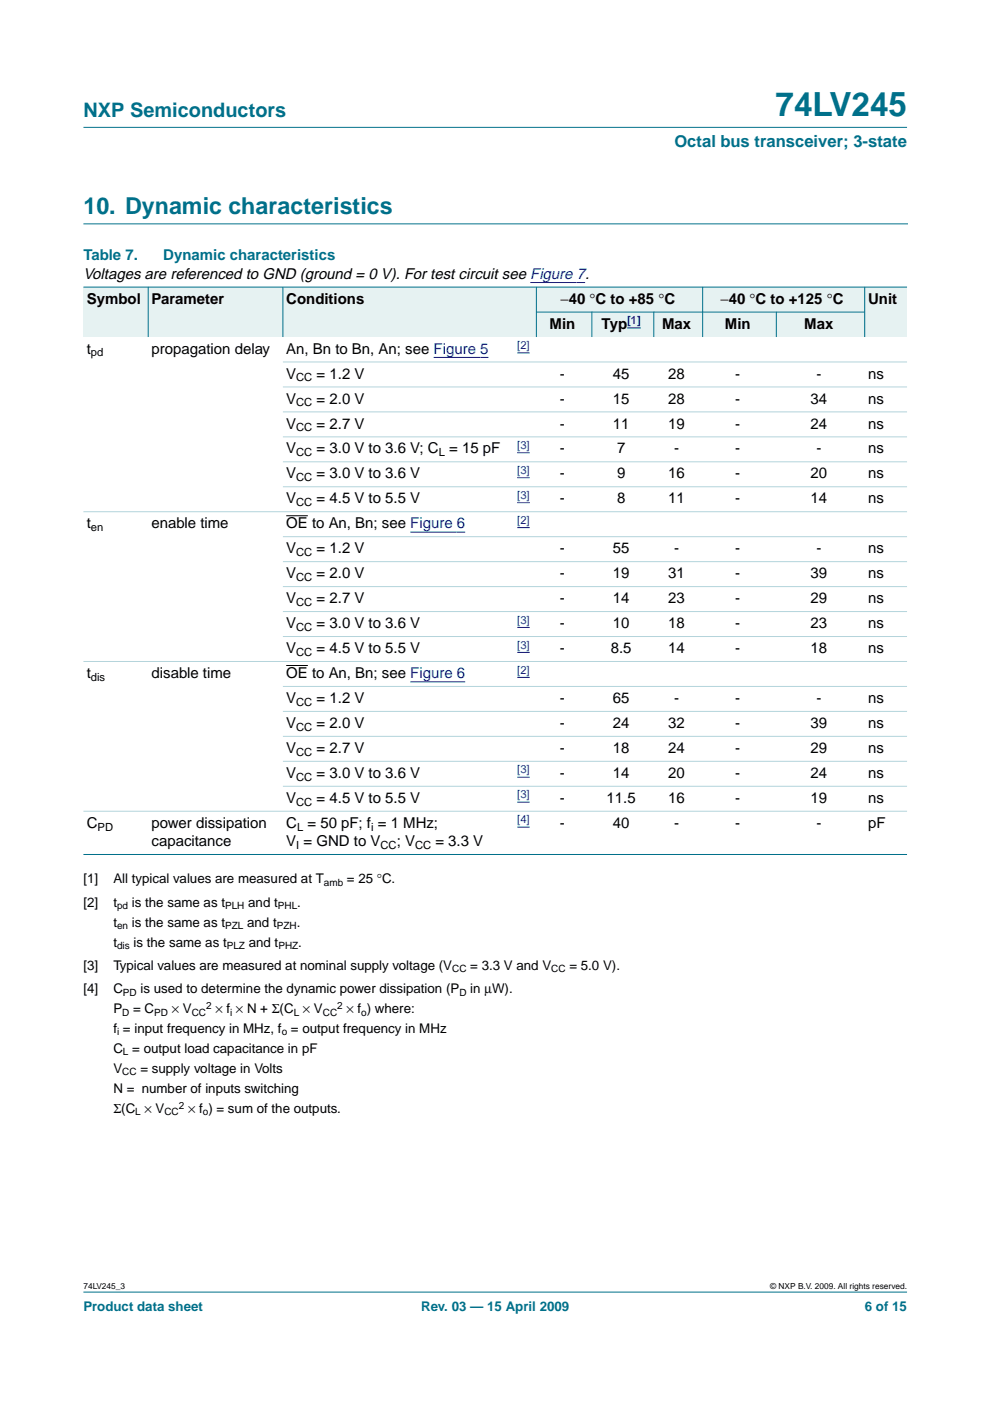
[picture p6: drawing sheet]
<svg xmlns="http://www.w3.org/2000/svg" width="210mm" height="297mm" viewBox="0 0 210 297" stroke-linecap="round" stroke-linejoin="round" font-family="sans-serif">
<defs><g id="words">
<text font-size="7.1" fill="#00708a" x="164.5" y="24.7">74LV245</text>
<text font-size="4.9" fill="#00708a" x="17.7" y="45.5">10. Dynamic characteristics</text>
<text font-size="4.2" fill="#00708a" x="17.7" y="24.9">NXP Semiconductors</text>
<text font-size="3.5" fill="#00708a" x="143" y="31.1">Octal bus transceiver; 3-state</text>
<g font-size="3.2" fill="#00708a">
<text x="17.7" y="55.2">Table 7.</text>
<text x="34.6" y="55.2">Dynamic characteristics</text>
</g>
<g font-size="3.2">
<text x="17.7" y="59.1">Voltages are referenced to GND (ground = 0 V). For test circuit see Figure 7.</text>
<text x="18.4" y="64.4">Symbol</text>
<text x="32.1" y="64.4">Parameter</text>
<text x="60.7" y="64.4">Conditions</text>
<text x="118.8" y="64.4">−40 °C to +85 °C</text>
<text x="152.8" y="64.4">−40 °C to +125 °C</text>
<text x="184" y="64.4">Unit</text>
<text x="116.5" y="69.7">Min</text>
<text x="127.5" y="69.7">Typ</text>
<text x="140.4" y="69.7">Max</text>
<text x="153.7" y="69.7">Min</text>
<text x="170.5" y="69.7">Max</text>
<text x="18.4" y="75">t</text>
<text x="32.1" y="75">propagation delay</text>
<text x="60.7" y="75">An, Bn to Bn, An; see Figure 5</text>
<text x="60.7" y="80.3">V</text>
<text x="67.1" y="80.3">= 1.2 V</text>
<text x="118.7" y="80.3">-</text>
<text x="129.9" y="80.3">45</text>
<text x="141.7" y="80.3">28</text>
<text x="155.9" y="80.3">-</text>
<text x="173.1" y="80.3">-</text>
<text x="184" y="80.3">ns</text>
<text x="60.7" y="85.6">V</text>
<text x="67.1" y="85.6">= 2.0 V</text>
<text x="118.7" y="85.6">-</text>
<text x="129.9" y="85.6">15</text>
<text x="141.7" y="85.6">28</text>
<text x="155.9" y="85.6">-</text>
<text x="171.9" y="85.6">34</text>
<text x="184" y="85.6">ns</text>
<text x="60.7" y="90.9">V</text>
<text x="67.1" y="90.9">= 2.7 V</text>
<text x="118.7" y="90.9">-</text>
<text x="129.9" y="90.9">11</text>
<text x="141.7" y="90.9">19</text>
<text x="155.9" y="90.9">-</text>
<text x="171.9" y="90.9">24</text>
<text x="184" y="90.9">ns</text>
<text x="60.7" y="101.4">V</text>
<text x="60.7" y="96.1">V</text>
<text x="67.1" y="96.1">= 3.0 V to 3.6 V; C = 15 pF</text>
<text x="67.1" y="101.4">= 3.0 V to 3.6 V</text>
<text x="118.7" y="96.1">-</text>
<text x="118.7" y="101.4">-</text>
<text x="130.8" y="96.1">7</text>
<text x="130.8" y="101.4">9</text>
<text x="141.7" y="101.4">16</text>
<text x="142.9" y="96.1">-</text>
<text x="155.9" y="96.1">-</text>
<text x="155.9" y="101.4">-</text>
<text x="171.9" y="101.4">20</text>
<text x="173.1" y="96.1">-</text>
<text x="184" y="96.1">ns</text>
<text x="184" y="101.4">ns</text>
<text x="60.7" y="106.7">V</text>
<text x="67.1" y="106.7">= 4.5 V to 5.5 V</text>
<text x="118.7" y="106.7">-</text>
<text x="130.8" y="106.7">8</text>
<text x="141.7" y="106.7">11</text>
<text x="155.9" y="106.7">-</text>
<text x="171.9" y="106.7">14</text>
<text x="184" y="106.7">ns</text>
<text x="18.4" y="112">t</text>
<text x="32.1" y="112">enable time</text>
<text x="60.7" y="112">OE to An, Bn; see Figure 6</text>
<text x="60.7" y="117.3">V</text>
<text x="67.1" y="117.3">= 1.2 V</text>
<text x="118.7" y="117.3">-</text>
<text x="129.9" y="117.3">55</text>
<text x="142.9" y="117.3">-</text>
<text x="155.9" y="117.3">-</text>
<text x="173.1" y="117.3">-</text>
<text x="184" y="117.3">ns</text>
<text x="60.7" y="122.6">V</text>
<text x="67.1" y="122.6">= 2.0 V</text>
<text x="118.7" y="122.6">-</text>
<text x="129.9" y="122.6">19</text>
<text x="141.7" y="122.6">31</text>
<text x="155.9" y="122.6">-</text>
<text x="171.9" y="122.6">39</text>
<text x="184" y="122.6">ns</text>
<text x="60.7" y="127.9">V</text>
<text x="67.1" y="127.9">= 2.7 V</text>
<text x="118.7" y="127.9">-</text>
<text x="129.9" y="127.9">14</text>
<text x="141.7" y="127.9">23</text>
<text x="155.9" y="127.9">-</text>
<text x="171.9" y="127.9">29</text>
<text x="184" y="127.9">ns</text>
<text x="60.7" y="133.2">V</text>
<text x="67.1" y="133.2">= 3.0 V to 3.6 V</text>
<text x="118.7" y="133.2">-</text>
<text x="129.9" y="133.2">10</text>
<text x="141.7" y="133.2">18</text>
<text x="155.9" y="133.2">-</text>
<text x="171.9" y="133.2">23</text>
<text x="184" y="133.2">ns</text>
<text x="18.4" y="143.8">t</text>
<text x="32.1" y="143.8">disable time</text>
<text x="60.7" y="138.5">V</text>
<text x="60.7" y="143.8">OE to An, Bn; see Figure 6</text>
<text x="67.1" y="138.5">= 4.5 V to 5.5 V</text>
<text x="118.7" y="138.5">-</text>
<text x="129.5" y="138.5">8.5</text>
<text x="141.7" y="138.5">14</text>
<text x="155.9" y="138.5">-</text>
<text x="171.9" y="138.5">18</text>
<text x="184" y="138.5">ns</text>
<text x="60.7" y="149.1">V</text>
<text x="67.1" y="149.1">= 1.2 V</text>
<text x="118.7" y="149.1">-</text>
<text x="129.9" y="149.1">65</text>
<text x="142.9" y="149.1">-</text>
<text x="155.9" y="149.1">-</text>
<text x="173.1" y="149.1">-</text>
<text x="184" y="149.1">ns</text>
<text x="60.7" y="154.4">V</text>
<text x="67.1" y="154.4">= 2.0 V</text>
<text x="118.7" y="154.4">-</text>
<text x="129.9" y="154.4">24</text>
<text x="141.7" y="154.4">32</text>
<text x="155.9" y="154.4">-</text>
<text x="171.9" y="154.4">39</text>
<text x="184" y="154.4">ns</text>
<text x="60.7" y="159.6">V</text>
<text x="67.1" y="159.6">= 2.7 V</text>
<text x="118.7" y="159.6">-</text>
<text x="129.9" y="159.6">18</text>
<text x="141.7" y="159.6">24</text>
<text x="155.9" y="159.6">-</text>
<text x="171.9" y="159.6">29</text>
<text x="184" y="159.6">ns</text>
<text x="60.7" y="164.9">V</text>
<text x="67.1" y="164.9">= 3.0 V to 3.6 V</text>
<text x="118.7" y="164.9">-</text>
<text x="129.9" y="164.9">14</text>
<text x="141.7" y="164.9">20</text>
<text x="155.9" y="164.9">-</text>
<text x="171.9" y="164.9">24</text>
<text x="184" y="164.9">ns</text>
<text x="60.7" y="170.2">V</text>
<text x="67.1" y="170.2">= 4.5 V to 5.5 V</text>
<text x="118.7" y="170.2">-</text>
<text x="128.6" y="170.2">11.5</text>
<text x="141.7" y="170.2">16</text>
<text x="155.9" y="170.2">-</text>
<text x="171.9" y="170.2">19</text>
<text x="184" y="170.2">ns</text>
<text x="18.4" y="175.5">C</text>
<text x="32.1" y="175.5">power dissipation</text>
<text x="32.1" y="179.4">capacitance</text>
<text x="60.7" y="175.5">C = 50 pF; f = 1 MHz;</text>
<text x="60.7" y="179.4">V = GND to V</text>
<text x="84.1" y="179.4">; V</text>
<text x="92.3" y="179.4">= 3.3 V</text>
<text x="118.7" y="175.5">-</text>
<text x="129.9" y="175.5">40</text>
<text x="142.9" y="175.5">-</text>
<text x="155.9" y="175.5">-</text>
<text x="173.1" y="175.5">-</text>
<text x="184" y="175.5">pF</text>
</g>
<g font-size="2.8">
<text x="17.7" y="187.3">[1]</text>
<text x="24" y="187.3">All typical values are measured at T</text>
<text x="73.6" y="187.3">= 25 °C.</text>
<text x="17.7" y="192.2">[2]</text>
<text x="24" y="192.2">t</text>
<text x="24" y="196.5">t</text>
<text x="28" y="192.2">is the same as t</text>
<text x="28" y="196.5">is the same as t</text>
<text x="52.4" y="196.5">and t</text>
<text x="52.6" y="192.2">and t</text>
<text x="62.9" y="196.5">.</text>
<text x="63" y="192.2">.</text>
<text x="24" y="200.7">t</text>
<text x="28.3" y="200.7">is the same as t</text>
<text x="52.7" y="200.7">and t</text>
<text x="63.3" y="200.7">.</text>
<text x="17.7" y="205.6">[3]</text>
<text x="24" y="205.6">Typical values are measured at nominal supply voltage (V</text>
<text x="99.7" y="205.6">= 3.3 V and V</text>
<text x="120.7" y="205.6">= 5.0 V).</text>
<text x="17.7" y="210.6">[4]</text>
<text x="24" y="210.6">C</text>
<text x="24" y="214.8">P</text>
<text x="28.2" y="214.8">= C</text>
<text x="29.8" y="210.6">is used to determine the dynamic power dissipation (P</text>
<text x="36.4" y="214.8">× V</text>
<text x="45.7" y="214.8">× f × N + Σ(C × V</text>
<text x="73.5" y="214.8">× f ) where:</text>
<text x="99.7" y="210.6">in µW).</text>
<text x="24" y="219">f = input frequency in MHz, f = output frequency in MHz</text>
<text x="24" y="223.3">C = output load capacitance in pF</text>
<text x="24" y="227.5">V</text>
<text x="29.8" y="227.5">= supply voltage in Volts</text>
<text x="24" y="231.7">N = number of inputs switching</text>
<text x="24" y="236">Σ(C × V</text>
<text x="39.9" y="236">× f ) = sum of the outputs.</text>
</g>
<g font-size="2.8" fill="#00708a">
<text x="17.7" y="278">Product data sheet</text>
<text x="89.3" y="278">Rev. 03 — 15 April 2009</text>
<text x="183.4" y="278">6 of 15</text>
</g>
<g font-size="2.4" fill="#00f">
<text x="133" y="68.7">[1]</text>
<text x="109.7" y="74">[2]</text>
<text x="109.7" y="95.2">[3]</text>
<text x="109.7" y="100.5">[3]</text>
<text x="109.7" y="105.8">[3]</text>
<text x="109.7" y="111.1">[2]</text>
<text x="109.7" y="132.2">[3]</text>
<text x="109.7" y="137.5">[3]</text>
<text x="109.7" y="142.8">[2]</text>
<text x="109.7" y="164">[3]</text>
<text x="109.7" y="169.3">[3]</text>
<text x="109.7" y="174.6">[4]</text>
</g>
<g font-size="2.4">
<text x="19.3" y="75.6">pd</text>
<text x="62.8" y="80.8">CC</text>
<text x="62.8" y="86.1">CC</text>
<text x="62.8" y="91.4">CC</text>
<text x="62.8" y="96.7">CC</text>
<text x="93" y="96.7">L</text>
<text x="62.8" y="102">CC</text>
<text x="62.8" y="107.3">CC</text>
<text x="19.3" y="112.6">en</text>
<text x="62.8" y="117.9">CC</text>
<text x="62.8" y="123.2">CC</text>
<text x="62.8" y="128.5">CC</text>
<text x="62.8" y="133.8">CC</text>
<text x="62.8" y="139.1">CC</text>
<text x="19.3" y="144.3">dis</text>
<text x="62.8" y="149.6">CC</text>
<text x="62.8" y="154.9">CC</text>
<text x="62.8" y="160.2">CC</text>
<text x="62.8" y="165.5">CC</text>
<text x="62.8" y="170.8">CC</text>
<text x="20.7" y="176.1">PD</text>
<text x="62.8" y="180">I</text>
<text x="63" y="176.1">L</text>
<text x="78.7" y="176.1">i</text>
<text x="80.7" y="180">CC</text>
<text x="88" y="180">CC</text>
</g>
<g font-size="2.1">
<text x="68.7" y="187.8">amb</text>
<text x="24.8" y="192.7">pd</text>
<text x="24.8" y="197">en</text>
<text x="47.7" y="192.7">PLH</text>
<text x="47.7" y="197">PZL</text>
<text x="58.7" y="197">PZH</text>
<text x="58.9" y="192.7">PHL</text>
<text x="24.8" y="201.2">dis</text>
<text x="48.1" y="201.2">PLZ</text>
<text x="59" y="201.2">PHZ</text>
<text x="95.9" y="206.1">CC</text>
<text x="116.9" y="206.1">CC</text>
<text x="25.9" y="215.3">D</text>
<text x="26.1" y="211.1">PD</text>
<text x="32.7" y="215.3">PD</text>
<text x="40.6" y="215.3">CC</text>
<text x="43.7" y="214">2</text>
<text x="48.8" y="215.3">i</text>
<text x="62.3" y="215.3">L</text>
<text x="68.4" y="215.3">CC</text>
<text x="71.5" y="214">2</text>
<text x="76.6" y="215.3">o</text>
<text x="97.4" y="211.1">D</text>
<text x="24.8" y="219.5">i</text>
<text x="59.7" y="219.5">o</text>
<text x="26.1" y="223.8">L</text>
<text x="25.9" y="228">CC</text>
<text x="28.7" y="236.5">L</text>
<text x="34.9" y="236.5">CC</text>
<text x="37.9" y="235.1">2</text>
<text x="43" y="236.5">o</text>
</g>
<g font-size="1.8">
<text x="17.7" y="273.4">74LV245_3</text>
<text x="163.3" y="273.4">© NXP B.V. 2009. All rights reserved.</text>
</g>
</g></defs>
<g fill="#00708a" stroke="#00708a" stroke-width=".21">
<path d="M17.7 273.9h174.6z"/>
<path d="M17.7 27h174.6z"/>
</g>
<path d="M17.7 47.5h174.7" fill="none" stroke="#00708a" stroke-width=".21"/>
<path d="M112.4 59.9h11.7" fill="none" stroke="#00f" stroke-width=".21"/>
<g fill="#e6f2f2">
<path d="M17.7 60.9h13.7v10.6h-13.7z" fill-rule="evenodd"/>
<path d="M31.4 60.9h28.6v10.6h-28.6z" fill-rule="evenodd"/>
<path d="M60 60.9h53.7v10.6h-53.7z" fill-rule="evenodd"/>
<path d="M113.7 60.9h35.3v5.3h-35.3z" fill-rule="evenodd"/>
<path d="M149 60.9h34.3v5.3h-34.3z" fill-rule="evenodd"/>
<path d="M183.3 60.9h9v10.6h-9z" fill-rule="evenodd"/>
<path d="M113.7 66.2h11.8v5.3h-11.8z" fill-rule="evenodd"/>
<path d="M125.5 66.2h13.1v5.3h-13.1z" fill-rule="evenodd"/>
</g>
<path d="M133 69.5h2.9z" fill="#00f" stroke="#00f" stroke-width=".21"/>
<g fill="#e6f2f2">
<path d="M138.6 66.2h10.4v5.3h-10.4z" fill-rule="evenodd"/>
<path d="M149 66.2h15.6v5.3h-15.6z" fill-rule="evenodd"/>
<path d="M164.6 66.2h18.7v5.3h-18.7z" fill-rule="evenodd"/>
</g>
<g fill="none" stroke="#00f" stroke-width=".21">
<path d="M91.9 75.8h11.7M109.7 74.8h2.6M109.7 96h2.6M87 112.8h11.6M109.7 101.3h2.6M109.7 106.6h2.6M109.7 111.9h2.6M109.7 133h2.6M109.7 138.3h2.6M87 144.6h11.6M109.7 143.6h2.6M109.7 164.8h2.6"/>
<path d="M109.7 170.1h2.6M109.7 175.4h2.6"/>
</g>
<path d="M60.7 109.4h4.6M60.7 141.1h4.6" fill="none" stroke="#000" stroke-width=".21"/>
<g fill="#00708a" stroke="#00708a" stroke-width=".21">
<path d="M31.4 60.8v10.7z"/>
<path d="M60 60.8v10.7z"/>
<path d="M113.7 60.8v10.7z"/>
<path d="M125.5 66.1v5.4z"/>
<path d="M138.6 66.1v5.4z"/>
<path d="M149 60.8v10.7z"/>
<path d="M164.6 66.1v5.4z"/>
<path d="M183.3 60.8v10.7z"/>
<path d="M17.7 60.9h174.6z"/>
<path d="M113.7 66.2h69.7z"/>
<path d="M17.7 181.2h174.6z"/>
</g>
<g fill="#b3d4db" stroke="#b3d4db" stroke-width=".21">
<path d="M60 76.7h132.3z"/>
<path d="M60 82h132.3z"/>
<path d="M60 87.3h132.3z"/>
<path d="M60 92.6h132.3z"/>
<path d="M60 97.9h132.3z"/>
<path d="M60 103.2h132.3z"/>
<path d="M17.7 108.5h174.6z"/>
<path d="M60 113.8h132.3z"/>
<path d="M60 119.1h132.3z"/>
<path d="M60 124.4h132.3z"/>
<path d="M60 129.7h132.3z"/>
<path d="M60 135h132.3z"/>
<path d="M17.7 140.2h174.6z"/>
<path d="M60 145.5h132.3z"/>
<path d="M60 150.8h132.3z"/>
<path d="M60 156.1h132.3z"/>
<path d="M60 161.4h132.3z"/>
<path d="M60 166.7h132.3z"/>
<path d="M17.7 172h174.6z"/>
</g>
<use href="#words"/>
</svg>
